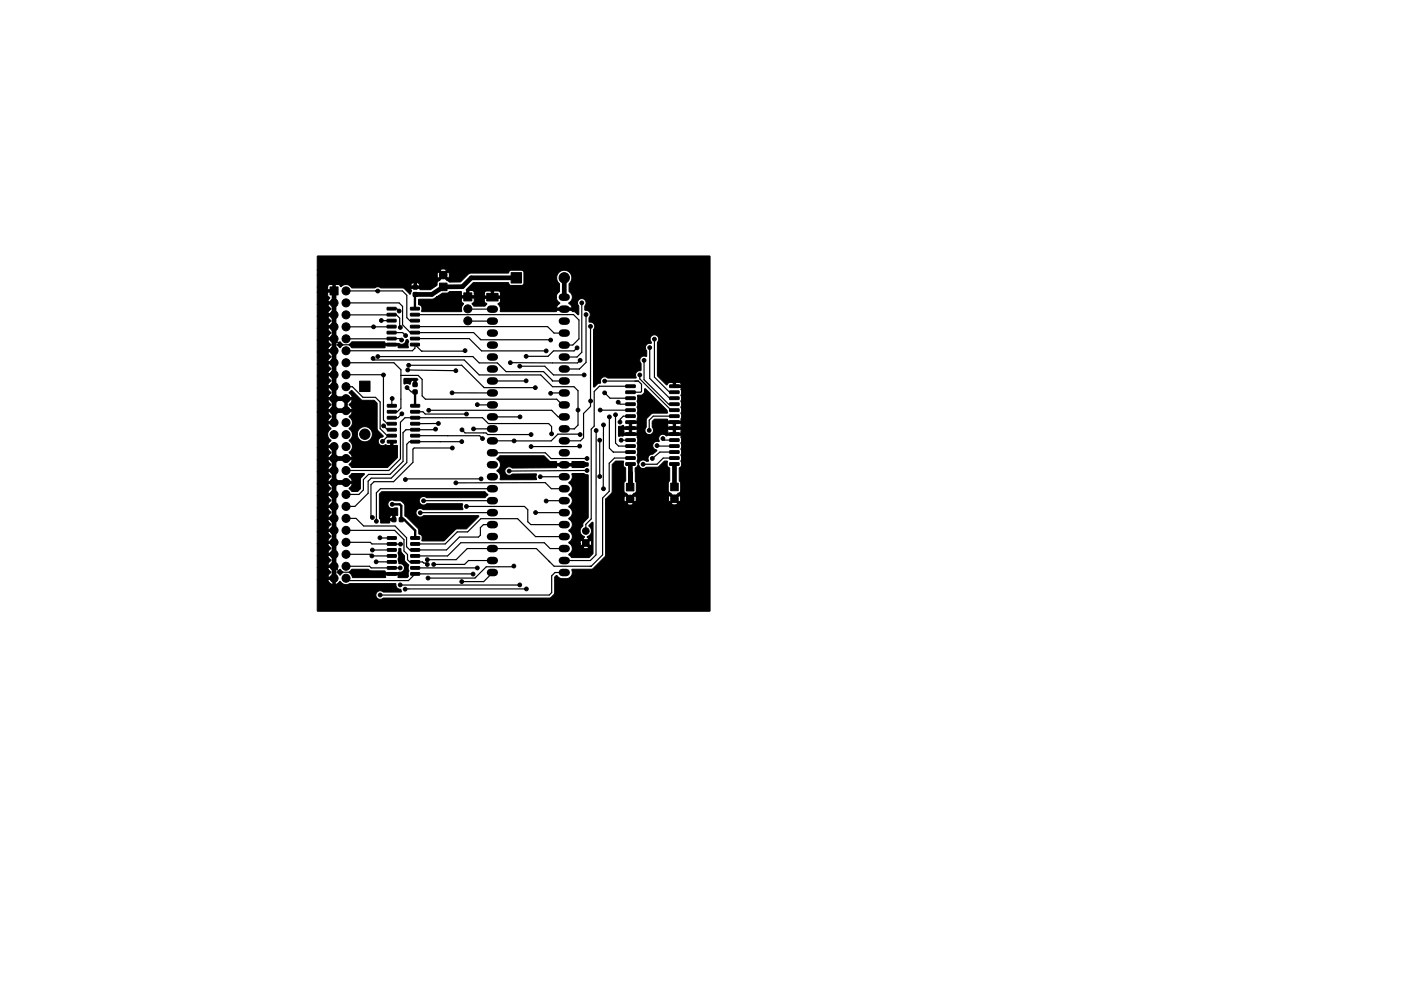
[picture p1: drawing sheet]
<svg xmlns="http://www.w3.org/2000/svg" width="297mm" height="210mm" viewBox="0 0 297 210" stroke-linecap="round" stroke-linejoin="round" font-family="sans-serif">
<g fill="#000" stroke="#000" stroke-width=".21">
<path d="M67.3 54.4l83.1-.1 .2 .1-.1 75.3h-83.2v-6.7h2.2a1.31 1.31 0 0 0 1.1 1v-1.1l-3.3 .1v-2.6h2.2l.2 .5 .5 .5-.5 .5-.2 .5h1.1v-2h-3.3v-2.5h2.2l.2 .5 .5 .5-.5 .5-.2 .5h1.1v-2h-3.3v-2.6h2.2l.2 .5 .5 .6-.5 .4-.2 .5h1.1v-2h-3.3v-2.5h2.2l.2 .5 .5 .5-.5 .5-.2 .5h1.1v-2h-3.3v-2.5h2.2l.2 .4 .5 .6-.5 .5-.2 .5h1.1v-2.1l-3.3 .1v-2.6h2.2l.2 .5 .5 .5-.5 .5-.2 .5h1.1v-2h-3.3v-2.5h2.2l.2 .5 .5 .5-.5 .5-.2 .5h1.1v-2h-3.3v-2.6h2.2l.2 .5 .5 .6-.5 .4-.2 .5h1.1v-2h-3.3v-2.5h2.2l.2 .5 .5 .5-.5 .5-.2 .5h1.1v-2h-3.3v-2.5h2.2l.2 .4 .5 .6-.5 .5-.2 .5h1.1v-2.1l-3.3 .1v-2.6h2.2l.2 .5 .5 .5-.5 .5-.2 .5h1.1v-2h-3.3v-2.7h2.2l.2 .7 .5 .5-.5 .5-.2 .5 1.6 .1v2.4h3.6l-.7-1 .6-.8 .1-.7-.1-.4-.6-.6a1.55 1.55 0 0 0 .7-1.3l1-.1 .1 .3a1.61 1.61 0 0 0 2.5 1 1.61 1.61 0 0 0-.2-2.7 1.61 1.61 0 0 0-2.4 1.4h-1l-.1-.6-.6-.5 .5-.7 .2-.5a1.35 1.35 0 0 0-.6-1.3l-.1-.2 .4-.3 .3-.6h-3.6v2.5h-1.6l.2 .5 .5 .6-.6 .6-.1 .7h-2.2v-4.9h2.2l.2 .5 .5 .5-.5 .5-.2 .5h1.1v-2h-3.3v-2.5h2.2l.2 .4 .5 .6-.5 .5-.2 .5h1.1v-2h.5v2h2v-2h.5v2h1.1l-.1-.4-.6-.7 .5-.5 .2-.5-7.4 .1v-2.6h2.2l.2 .5 .5 .5-.5 .5-.2 .5h1.1v-2h-3.3v-2.5h2.2l.2 .5 .5 .5-.5 .5-.2 .5h1.1v-2h-3.3v-2.6h2.2l.2 .5 .5 .6-.5 .4-.2 .5h1.1v-2h-3.3v-2.5h2.2l.2 .5 .5 .5-.5 .5-.2 .5h1.1v-2h-3.3v-2.5h2.2l.2 .4 .5 .6-.5 .5-.2 .5h1.1v-2.1l-3.3 .1v-2.6h2.2l.2 .5 .5 .5-.5 .5-.2 .5h1.1v-2h-3.3v-2.5h2.2l.2 .5 .5 .5-.5 .5-.2 .5h1.1v-2h-3.3v-2.6h2.2l.2 .5 .5 .6-.5 .4-.2 .5h1.1v-2h-3.3v-2.5h2.2v.8l.4 .4-.4 .8h1.1v-2h-3.3v-1.1h2.2v.6h1.1v-1.1h.5v23.9h3.6l-.7-1 .6-.5 2.1 2.1 2.7 .1 .6 .6v5.5l1.3 1.4-.9 .6-.2 .4 .1 .5 .2 .3 .5 .3 .7-.3 1.1 .2v-1h.4l.1 .1v.9h.9l.1 .1-.1 2.5-2.1 2.1h-7.5l-.6-.7 .5-.5 .2-.5h-3.6v4.6h3.6l-.1-.4-.6-.6 .6-.6h2.5l.2 .1-.8 .9-.1 2.1-.6 .7-1.2-.1-.6-.5 .7-1.1h-3.6v21.4l1-.7a1.56 1.56 0 0 0 1.3 .7l.8-.2 9.7 .1a1.15 1.15 0 0 0 1.1 1.2l.1 .4-.1 .1h-3.7l-.4-.2a.91 .91 0 0 0-1.2 1 .91 .91 0 0 0 1.5 .5h35.3l.4-.2 .7-.8v-3.5l.4-.3 .8 .6 1.4 .1a1.31 1.31 0 0 0 1.1-1.8l.1-.2 4.2-.1 2.7-2.6 .1-.4v-10.8h4.5a1.24 1.24 0 0 0 1.4 0h8a1.27 1.27 0 0 0 1.4 0l-.7-.7-.7 .7h-8l-.7-.7-.7 .7h-4.5v-.9l.1-.2h3.8l.2 .8 .7-.8h.8l.7 .8 .2-.8h6.8l.2 .7 .7-.7h.8l.7 .7a1.22 1.22 0 0 0 0-1.4l-.7 .7h-.8l-.7-.7-.2 .7h-6.8l-.2-.7-.7 .7h-.8l-.7-.7-.2 .7h-3.8l1.2-1.2 .1-.3v-5.8l.8-.7 1.6 .1v.9l.4 .5 .1 2.7-.4 .4v1.8l1.3 1.3 1.3-1.2-.2-4.9 .4-.4 .1-.4 .3 .1a.92 .92 0 0 0 1.5 .5l2.5-.1 1.3-1.2 .7-.1v1l.5 .6v2.6l-.3 .5v1.8l1.3 1.1 1.2-1 .1-1.9-.3-.5v-2.7l.5-.6-.2-.9 .2-.4-.2-.8 .2-.5-.2-.8 .2-.4-.2-.9 .2-.4-.2-.9 .2-.3-3.3 .1a.92 .92 0 0 0-1.1-.2 1.07 1.07 0 0 0-.3 1.3l-1 .2-.3 .4-.1 .4a1.1 1.1 0 0 0 .9 .9l-.9 .8-.4 .1a1.01 1.01 0 0 0-.5 1.4l-.4 .1-.5-.3h-.5l-.5 .4-.2 .4-.2-.1-.2-.5 .2-.4-.2-.8 .2-.5-.2-.8 .2-.4-.2-.9 .2-.4-.2-.9 .2-.3h-3l-.2 .1-.8 .1-.1-.1v-1.4h1.1l.1 .4-.1 .3h1.2v-.7h.5v.7h1.3l-.2-.3 .2-.4h-4.1v-.5l1-.4 .1 .4h1.2v-.8h.5v.8h1.3l-.2-.4 .2-.4h-1.8v-.4l.2-.1h1.6l-.2-.4 .2-.4-.2-.8 .2-.5-.2-.8 .2-.4-.2-.9 .2-.4-.1-.8 1.2-.2 .3-.4 .1-.7 .1-.1 4.6 4.5 .1 .6-3.1 .1-.3 .1-1 1.1-.1 1.8a.91 .91 0 0 0 .4 1.5 .91 .91 0 0 0 1.1-1.1h3l.1 .4-.1 .3h1.2v-.7h.5v.7h1.3l-.2-.3 .2-.4h-6l-.2-.5v-.8h3.2l.1 .4-.1 .4h1.2v-.8h.5v.8h1.3l-.2-.4 .2-.4h-6.2v-.4l.5-.5h2.6l.1 .4h3l-.2-.4 .2-.4-.2-.8 .2-.5-.2-.8 .2-.4-.2-.9 .2-.4-.2-.8 .2-.5-.2-.8 .2-.4h-1.7l-.1-1.1h.5v.6l1.3-.1-.4-.4-2-.1-.8 .6-1.9-1.9v-7.1a.95 .95 0 0 0-.4-1.6l-.2-.1a.91 .91 0 0 0-.9 1.1l.2 .7-.8 .2-.4 .6v.3l.2 .5v1.2l-.6-.1-.6 .3a.94 .94 0 0 0 0 1.3v1.4l-.4 .2a.98 .98 0 0 0-.6 1.5h-6l-.4-.2h-.6l-.5 .5-.1 .8-.5 .1-.8 .7h-.1l-.1-12.1a.98 .98 0 0 0 .2-1.2 .98 .98 0 0 0-1.1-.5v-.9a.97 .97 0 0 0 .1-1.1 .97 .97 0 0 0-1-.5v-.9a.91 .91 0 0 0 .1-1.1 .91 .91 0 0 0-1-.4 .93 .93 0 0 0-.4 1.5v1.8l-.1 .1-.7-.6-.6-.1v-.3h-3.3l-.1 .3h-11.8a1.56 1.56 0 0 0-.5-1.5v-.2l.5-.4v-.7h-3.4v.8l.5 .3-.4 .5-2.3 .1-.4-.5 .4-.5v-.8h-2.7v.7l.5 .5-.1 .2a1.66 1.66 0 0 0-.3 1.5h-8.4l-.1-.1v-1l-.7-.4v-1l.2-.1h2.8l.8-.5h25.4l.2 .7 .6 .6-.5 .4-.2 .6h3.3l-.3-.6-.4-.3 .1-.2a1.38 1.38 0 0 0-.1-2.4l.1-1.6a1.63 1.63 0 0 0 0-2.4 1.63 1.63 0 0 0-2.3 .1 1.63 1.63 0 0 0 .2 2.4v1.5l-.5 .6-.2 .6h-25.4l1.3-.8h1.1l.4-.3 2.4-.1 .1 .2v.7h1.1v-1.1h.5l.1 1.1h1v-.4h2.2v.5h1.4v-1.1h.6v1.1h1.4v-.8l-.4-.2-2.6-.1-.2 .2-.2 .4h-2.2l-.2-.6-1.4-.1v-.1l1.5-1.5h7.3l.5 .5 2.4 .1 .3-.2 .2-.4v-2.2l-.1-.3-.4-.2h-2.2l-.4 .2-.3 .4-8 .1-.5 .2-1.6 1.6h-2.4l-1.2-1.1-1.3 1.1-.1 .8-1.3 .8-2.2 .1-.1-.3h-1.9l.2 .5-.3 .7-1.6-1.3h-4.6l-.6-.3-.8 .3h-4.8l-.4-.5 13.6 .1v-.7h.5v.7h.7a.72 .72 0 0 0-.6-.7h-.6a.68 .68 0 0 0-.7 .6h-12.9l-.8-.2h-.4l-.7 .4-.5-.4h-1.8l-.4 .1-.1 .4h-2.2v-2.5h25.4l.2 .7 .7-.7h.7l.8 .7a1.22 1.22 0 0 0 0-1.4l-.8 .7h-.7l-.7-.8-.2 .8h-25.4v-1.1h26l.7 .7 .7-.7a1.26 1.26 0 0 0-1.4 0h-26zM70 60.9h1.7v1.7h-1.7zM71.5 73.1l.6-.6 .6 .7-.6 .6zM82.1 65.2h1.8l.1 .5-1.9 .1zM82.1 66.5h1.8l.1 .5h-1.9zM82.1 67.8l1.8-.1 .1 .5-1.9 .1zM82.1 69h1.8l.1 .5-1.9 .1zM82.1 70.3h1.8l.1 .5-1.9 .1zM82.1 71.6l1.8-.1 .1 .5-1.9 .1zM82.1 72.9l1.8-.1 .1 .5-1.9 .1zM74.5 72.6l7-.1 .1 .4h3.1a.93 .93 0 0 0 1.4-.8h.1a.37 .37 0 0 1 .3 .1 .37 .37 0 0 1 .1 .4l-.1 .3 .1 .8-.1 .1h-2l-.1-.2 .1-.2h-2.9l.1 .3-.2 .1h-6.9l-.6-.7zM87 72.9l1.9-.1v.5l-1.8 .1z"/>
<path d="M87 71.6l1.9-.1v.5l-1.8 .1zM87 70.3h1.9v.5l-1.8 .1zM87 69h1.9v.5l-1.8 .1zM87 67.8l1.9-.1v.5l-1.8 .1zM87 66.5h1.9v.5h-1.8zM87 65.2h1.9v.5l-1.8 .1zM87.6 62.1h.9v.8h-.9zM87.6 60.5h.9v.8h-.9zM93.2 60.1h1.6v1.6h-1.6zM98.3 62.1h1.7v1.7h-1.7zM103.2 62.2h2.4v1.6h-2.4zM108.4 57.8h2.2v2.2h-2.2z"/>
<path d="M76.3 80.9h2.1v2.2h-2.1zM82.1 85.8h1.9v.5l-1.8 .1zM82.1 87.1h1.9v.5h-1.8zM82.1 88.4l1.9-.1v.5l-1.8 .1zM82.1 89.6h1.9v.5l-1.8 .1zM82.1 90.9h1.9v.5l-1.8 .1zM82.1 92.2l1.9-.1v.5l-1.8 .1zM82.1 93.5l1.9-.1v.5l-1.8 .1zM87.1 93.5l1.8-.1 .1 .5-1.9 .1zM87.1 92.2l1.8-.1 .1 .5-1.9 .1zM87.1 90.9h1.8l.1 .5-1.9 .1zM87.1 89.6h1.8l.1 .5-1.9 .1z"/>
<path d="M87.1 88.4l1.8-.1 .1 .5-1.9 .1zM87.1 87.1h1.8l.1 .5h-1.9zM87.1 85.8h1.8l.1 .5-1.9 .1zM87.6 82.8h.8v.7h-.8zM87.6 81.2h.8v.8h-.8zM85.7 80.3h2.7l.2 .3h-.3l-.1 1.2h-.4l-.1-1.1a.67 .67 0 0 0-.7 .5l-.1 .3-.5-.2-.7 .2zM105.4 97.3l.6-.6h9.3l1.3 1.2h1.4v.5h3.3l-.1-.4 .2-.1h2.4l.9 .4v.6l-1 .3h-2.3l-.1-.3h-3.3l-.1 .3-9.2 .1-.6-.2a.9 .9 0 0 0-1 .6v.1a.91 .91 0 0 0 .4 .9l.5 .2 .7-.3 4.9-.1 .2 .2-.2 .4 .2 .5-.2 .2h-7.5l-.1-.2a1.32 1.32 0 0 0-.5-1.6l-.2-.1 .2-.2a1.31 1.31 0 0 0 0-2.2zM132.7 81.7h1.9l.1 .5h-2zM132.7 83l1.9-.1 .1 .5-2 .1zM132.7 84.2h1.9l.1 .5-2 .1zM132.7 85.5h1.9l.1 .5h-2zM132.7 86.8l1.9-.1 .1 .5-2 .1z"/>
<path d="M132.7 88h1.9l.1 .5-2 .1zM132.7 89.3h1.9l.1 .5-2 .1zM132.7 90.6l1.9-.1 .1 .5-2 .1zM132.7 91.8h1.9l.1 .5-2 .1zM132.7 93.1h1.9l.1 .5-2 .1zM132.7 94.4h1.9l.1 .5h-2zM132.7 95.7l1.9-.1 .1 .5-2 .1zM132.7 96.9h1.9l.1 .5-2 .1zM132.7 98.2h1.9l.1 .5h-2zM142 98.2h1.9l.1 .5h-2zM142 96.9h1.9l.1 .5-2 .1zM142 95.7l1.9-.1 .1 .5-2 .1z"/>
<path d="M142 94.4h1.9l.1 .5h-2zM142 93.1h1.9l.1 .5-2 .1zM142 91.8h1.9l.1 .5-2 .1zM142 90.6l1.9-.1 .1 .5-2 .1zM142 89.3h1.9l.1 .5-2 .1zM142 88h1.9l.1 .5-2 .1zM142 86.8l1.9-.1 .1 .5-2 .1zM142 85.5h1.9l.1 .5h-2zM142 84.2h1.9l.1 .5-2 .1zM142 83l1.9-.1 .1 .5-2 .1zM142 81.7h1.9l.1 .5h-2zM82.1 113.9l1.9-.1v.5l-1.8 .1z"/>
<path d="M82.1 115.2l1.9-.1v.5l-1.8 .1zM82.1 116.4h1.9v.5l-1.8 .1zM82.1 117.7h1.9v.5h-1.8zM82.1 119l1.9-.1v.5l-1.8 .1zM83.1 109.8h.8v.9h-.8zM74.5 120.8h3.5l.6 .3h3v.4l3.4-.1a.93 .93 0 0 0 .8-.9l-.1-.2a.91 .91 0 0 0-1-.7l-.1-.1-.2-.9 .2-.4-.2-.9 .3-1 .3 .1 .1 .8 .7 .7v1.2l.9 .7-.1 2.5-.3 .2h-1.9l.1-.5h-2.9l.2 .4-.1 .2h-6.9l-.8-1.1zM84.7 109.8h.8v.9h-.8zM87.1 119l1.8-.1 .1 .5-1.9 .1zM87.1 117.7h1.8l.1 .5h-1.9zM87.1 116.4h1.8l.1 .5-1.9 .1zM87.1 115.2l1.8-.1 .1 .5-1.9 .1zM87.1 113.9l1.8-.1 .1 .5-1.9 .1z"/>
<path d="M80.9 104.4l21.9-.1 .7 .7-.7 .6h-12.3l-.8-.3-.5 .3a.91 .91 0 0 0-.2 1.1 .91 .91 0 0 0 1.1 .4l.4-.2h7.5l.2 1.1-.2 .1h-8.2l-.2-.1a.92 .92 0 0 0-1.3 .3 .92 .92 0 0 0 .3 1.2 .92 .92 0 0 0 1.2-.1h11.6l.1 .1-2.6 2.7-2.3 .1-2.5 2.5h-4.6l-.1-.2 .1-.8-.3-.4-.4-.1-.2-1.2-2.8-2.7v-2.1l-.1-.5-.9-.6-1.7-.1-.6 .2a.91 .91 0 0 0-.1 1.2 .91 .91 0 0 0 1.2 .3h.6l.1 .1v1.4l-.1 .1-.4-.1v1.1l-1.2 .1-.1 .5-1.8-.1v-.5l-.3-.5 2.9 .1v-.7a.72 .72 0 0 0-.7 .6h-2.2v-5zM121.3 100.5h2.5l.9 .3v9l-1 1.1-.1 .7a1.33 1.33 0 0 0-.6 1.3 1.33 1.33 0 0 0 .9 1l-.3 .3 .6 .6 .7-.6-.4-.3a1.35 1.35 0 0 0 .9-1 1.35 1.35 0 0 0-.6-1.3l.7-.8h.2v6.7l-.9 .8h-3.5l-.7-.6 .1-.2a1.3 1.3 0 0 0 .6-1.3h2.3l.5 .2 .8-.2-.7-.6-.6 .6h-2.3l-.1-.5-.5-.4h2.3l.2 .6 .6-.7h.8l.6 .6a1.15 1.15 0 0 0 0-1.2l-.6 .6h-.8l-.6-.6-.2 .7h-2.3l-.1-.2 .1-.1a1.31 1.31 0 0 0 0-2.3l-.1-.1 .1-.2a1.31 1.31 0 0 0 0-2.2l-.1-.2 .1-.1a1.31 1.31 0 0 0 0-2.3l-.1-.1 .1-.1a1.31 1.31 0 0 0 0-2.3l-.1-.1 .1-.2a1.31 1.31 0 0 0 0-2.3l-.1-.1 .1-.1a1.34 1.34 0 0 0 .5-1.7zM132.8 102.5h1.6v1.6h-1.6zM142.2 102.5h1.6v1.6h-1.6zM71.5 121.3l.6-.5 .6 .6-.6 .6zM82.1 120.2h1.9v.5l-1.8 .1zM82.1 121.5h1.9v.5h-1.8zM87.1 121.5h1.8l.1 .5h-1.9zM87.1 120.2h1.8l.1 .5-1.9 .1z"/>
<circle cx="82.4" cy="58.9" r=".4"/>
<circle cx="85.7" cy="58.9" r=".4"/>
<circle cx="88" cy="58.9" r=".4"/>
<circle cx="94" cy="58.4" r=".8"/>
<circle cx="97.8" cy="56.6" r=".4"/>
<circle cx="119.6" cy="58.9" r="1.1"/>
<circle cx="125.8" cy="57" r=".4"/>
<circle cx="70.8" cy="66.8" r=".85"/>
<circle cx="70.8" cy="77" r=".85"/>
<circle cx="70.8" cy="74.4" r=".85"/>
<circle cx="70.8" cy="69.3" r=".85"/>
<circle cx="70.8" cy="71.9" r=".85"/>
<circle cx="70.8" cy="64.3" r=".85"/>
<circle cx="70.8" cy="79.5" r=".85"/>
<circle cx="73.4" cy="66.8" r=".85"/>
<circle cx="73.4" cy="77" r=".85"/>
<circle cx="73.4" cy="64.3" r=".85"/>
<circle cx="73.4" cy="69.3" r=".85"/>
<circle cx="73.4" cy="71.9" r=".85"/>
<circle cx="73.4" cy="61.7" r=".85"/>
<circle cx="73.4" cy="79.5" r=".85"/>
<circle cx="73.4" cy="74.4" r=".85"/>
<circle cx="75" cy="73.1" r=".4"/>
<circle cx="78" cy="73.1" r=".4"/>
<circle cx="79.1" cy="76" r=".4"/>
<circle cx="79.2" cy="69.3" r=".4"/>
<circle cx="80.1" cy="75.6" r=".4"/>
<circle cx="80.1" cy="61.7" r=".4"/>
<circle cx="80.8" cy="68" r=".4"/>
<circle cx="81.2" cy="73.1" r=".4"/>
<circle cx="81.3" cy="79.5" r=".4"/>
<circle cx="84.6" cy="66" r=".4"/>
<circle cx="84.9" cy="69.5" r=".4"/>
<circle cx="85.1" cy="72.1" r=".4"/>
<circle cx="86" cy="71.2" r=".4"/>
<circle cx="86.5" cy="78.5" r=".4"/>
<circle cx="86.7" cy="77.5" r=".4"/>
<circle cx="96.6" cy="65.4" r=".4"/>
<circle cx="96.6" cy="78.6" r=".4"/>
<circle cx="98.6" cy="74.4" r=".4"/>
<circle cx="99.2" cy="65.5" r=".85"/>
<circle cx="99.2" cy="68.1" r=".85"/>
<circle cx="101.7" cy="60.8" r=".4"/>
<circle cx="108.2" cy="76.9" r=".4"/>
<circle cx="108.5" cy="62.5" r=".4"/>
<circle cx="110.2" cy="77.7" r=".4"/>
<circle cx="111.5" cy="75.6" r=".4"/>
<circle cx="115.8" cy="74.4" r=".4"/>
<circle cx="115.8" cy="62.5" r=".4"/>
<circle cx="116.8" cy="72.1" r=".4"/>
<circle cx="122.4" cy="73.8" r=".4"/>
<circle cx="123" cy="76.4" r=".4"/>
<circle cx="123.4" cy="64.3" r=".4"/>
<circle cx="123.9" cy="79.5" r=".4"/>
<circle cx="124.2" cy="66.7" r=".4"/>
<circle cx="125.2" cy="69.2" r=".4"/>
<circle cx="135.6" cy="79.5" r=".4"/>
<circle cx="136.6" cy="76.4" r=".4"/>
<circle cx="137.8" cy="73.7" r=".4"/>
<circle cx="138.7" cy="71.9" r=".4"/>
<circle cx="70.8" cy="89.7" r=".85"/>
<circle cx="70.8" cy="94.7" r=".85"/>
<circle cx="70.8" cy="84.6" r=".85"/>
<circle cx="70.8" cy="97.3" r=".85"/>
<circle cx="70.8" cy="92.2" r=".85"/>
<circle cx="70.8" cy="87.1" r=".85"/>
<circle cx="70.8" cy="99.8" r=".85"/>
<circle cx="70.8" cy="82" r=".85"/>
<circle cx="73.4" cy="92.2" r=".85"/>
<circle cx="73.4" cy="84.6" r=".85"/>
<circle cx="73.4" cy="82" r=".85"/>
<circle cx="73.4" cy="89.7" r=".85"/>
<circle cx="73.4" cy="94.7" r=".85"/>
<circle cx="73.4" cy="87.1" r=".85"/>
<circle cx="73.4" cy="99.8" r=".85"/>
<circle cx="73.4" cy="97.3" r=".85"/>
<circle cx="75.6" cy="86" r=".4"/>
<circle cx="77.3" cy="92.1" r="1.1"/>
<circle cx="81.1" cy="93.6" r=".4"/>
<circle cx="81.3" cy="90.3" r=".4"/>
<circle cx="81.9" cy="98.3" r=".4"/>
<circle cx="81.9" cy="96" r=".4"/>
<circle cx="83.1" cy="84.5" r=".4"/>
<circle cx="85.2" cy="87.8" r=".4"/>
<circle cx="86.3" cy="82.2" r=".4"/>
<circle cx="86.4" cy="80.7" r=".4"/>
<circle cx="90.9" cy="87" r=".4"/>
<circle cx="92.3" cy="91" r=".4"/>
<circle cx="93" cy="89.8" r=".4"/>
<circle cx="95.8" cy="83.3" r=".4"/>
<circle cx="95.9" cy="95" r=".4"/>
<circle cx="97.9" cy="93.7" r=".4"/>
<circle cx="98" cy="91.2" r=".4"/>
<circle cx="98.9" cy="87.8" r=".4"/>
<circle cx="100.4" cy="91" r=".4"/>
<circle cx="101.2" cy="85.8" r=".4"/>
<circle cx="102.3" cy="93" r=".4"/>
<circle cx="107.2" cy="98.9" r=".4"/>
<circle cx="107.9" cy="99.9" r=".4"/>
<circle cx="109" cy="93.5" r=".4"/>
<circle cx="110.2" cy="88.4" r=".4"/>
<circle cx="111.5" cy="80.8" r=".4"/>
<circle cx="112.6" cy="94.7" r=".4"/>
<circle cx="112.6" cy="92.2" r=".4"/>
<circle cx="113.5" cy="82.2" r=".4"/>
<circle cx="116.8" cy="83.4" r=".4"/>
<circle cx="116.9" cy="92" r=".4"/>
<circle cx="122.6" cy="87" r=".4"/>
<circle cx="122.9" cy="94.6" r=".4"/>
<circle cx="123" cy="92.2" r=".4"/>
<circle cx="124.5" cy="99.8" r=".4"/>
<circle cx="124.5" cy="97.3" r=".4"/>
<circle cx="125.2" cy="85.1" r=".4"/>
<circle cx="126.4" cy="91.3" r=".4"/>
<circle cx="127.2" cy="93.4" r=".4"/>
<circle cx="127.2" cy="87" r=".4"/>
<circle cx="127.9" cy="90.1" r=".4"/>
<circle cx="128.2" cy="83.3" r=".4"/>
<circle cx="128.2" cy="80.8" r=".4"/>
<circle cx="129.2" cy="88.4" r=".4"/>
<circle cx="130.5" cy="88" r=".4"/>
<circle cx="131.1" cy="85.3" r=".4"/>
<circle cx="131.5" cy="89.5" r=".4"/>
<circle cx="131.7" cy="93.4" r=".4"/>
<circle cx="136.3" cy="98.5" r=".4"/>
<circle cx="137.6" cy="91.3" r=".4"/>
<circle cx="138.3" cy="97.3" r=".4"/>
<circle cx="139.3" cy="94.5" r=".4"/>
<circle cx="140.5" cy="93" r=".4"/>
<circle cx="70.8" cy="117.6" r=".85"/>
<circle cx="70.8" cy="112.5" r=".85"/>
<circle cx="70.8" cy="104.9" r=".85"/>
<circle cx="70.8" cy="110" r=".85"/>
<circle cx="70.8" cy="107.4" r=".85"/>
<circle cx="70.8" cy="102.4" r=".85"/>
<circle cx="70.8" cy="115.1" r=".85"/>
<circle cx="73.4" cy="107.4" r=".85"/>
<circle cx="73.4" cy="112.5" r=".85"/>
<circle cx="73.4" cy="102.4" r=".85"/>
<circle cx="73.4" cy="115.1" r=".85"/>
<circle cx="73.4" cy="117.6" r=".85"/>
<circle cx="73.4" cy="104.9" r=".85"/>
<circle cx="73.4" cy="110" r=".85"/>
<circle cx="78.8" cy="117.9" r=".4"/>
<circle cx="78.9" cy="116.7" r=".4"/>
<circle cx="79" cy="109.8" r=".4"/>
<circle cx="79.8" cy="119.2" r=".4"/>
<circle cx="79.8" cy="110.6" r=".4"/>
<circle cx="80.5" cy="114.1" r=".4"/>
<circle cx="81.4" cy="109.3" r=".4"/>
<circle cx="82.4" cy="105.6" r=".4"/>
<circle cx="83.1" cy="107" r=".4"/>
<circle cx="84.8" cy="117.5" r=".4"/>
<circle cx="84.8" cy="118.9" r=".4"/>
<circle cx="84.9" cy="115.4" r=".4"/>
<circle cx="86" cy="101.7" r=".4"/>
<circle cx="89.1" cy="108.8" r=".4"/>
<circle cx="89.8" cy="106.2" r=".4"/>
<circle cx="90.6" cy="119.8" r=".4"/>
<circle cx="90.6" cy="118.7" r=".4"/>
<circle cx="91.9" cy="119.7" r=".4"/>
<circle cx="93.5" cy="104.9" r=".4"/>
<circle cx="94.7" cy="111.3" r=".4"/>
<circle cx="96.7" cy="102.4" r=".4"/>
<circle cx="98.9" cy="107.4" r=".4"/>
<circle cx="102" cy="101.6" r=".4"/>
<circle cx="113.5" cy="108.7" r=".4"/>
<circle cx="114.5" cy="101.1" r=".4"/>
<circle cx="115.8" cy="106.3" r=".4"/>
<circle cx="124.2" cy="115.2" r=".7"/>
<circle cx="124.2" cy="112.7" r=".7"/>
<circle cx="127.2" cy="101.1" r=".4"/>
<circle cx="127.9" cy="103.7" r=".4"/>
<circle cx="133.6" cy="105.8" r=".8"/>
<circle cx="134.9" cy="118.5" r=".4"/>
<circle cx="142" cy="116.6" r=".4"/>
<circle cx="143" cy="105.8" r=".8"/>
<circle cx="70.8" cy="122.7" r=".85"/>
<circle cx="70.8" cy="120.1" r=".85"/>
<circle cx="73.4" cy="120.1" r=".85"/>
<circle cx="73.4" cy="122.7" r=".85"/>
<circle cx="78.8" cy="124.7" r=".4"/>
<circle cx="78.8" cy="121.6" r=".4"/>
<circle cx="80.6" cy="126.2" r=".4"/>
<circle cx="82.8" cy="124.8" r=".4"/>
<circle cx="84.8" cy="124.1" r=".4"/>
<circle cx="84.8" cy="120.5" r=".4"/>
<circle cx="85.9" cy="125" r=".4"/>
<circle cx="90.8" cy="122.6" r=".4"/>
<circle cx="97.9" cy="123.4" r=".4"/>
<circle cx="100.3" cy="121.8" r=".4"/>
<circle cx="101.2" cy="120.5" r=".4"/>
<circle cx="108.9" cy="120.1" r=".4"/>
<circle cx="110.2" cy="124.1" r=".4"/>
<circle cx="111.6" cy="124.9" r=".4"/>
</g>
<g fill="none" stroke="#000" stroke-width="1.6">
<path d="M104 65.6h.8M104 68.1h.8M104 70.7h.8M104 73.2h.8M104 75.7h.8M104 78.3h.8M119.2 65.6h.8M119.2 68.1h.8M119.2 70.7h.8M119.2 73.2h.8M119.2 75.7h.8M119.2 78.3h.8"/>
<path d="M119.2 63h.8M104 80.8h.8M104 83.4h.8M104 85.9h.8M104 88.4h.8M104 91h.8M104 93.5h.8M104 96.1h.8M104 98.6h.8M119.2 80.8h.8M119.2 83.4h.8M119.2 85.9h.8"/>
<path d="M119.2 88.4h.8M119.2 91h.8M119.2 93.5h.8M119.2 96.1h.8M119.2 98.6h.8M104 101.1h.8M104 103.7h.8M104 106.2h.8M104 108.8h.8M104 111.3h.8M104 113.8h.8M104 116.4h.8"/>
<path d="M104 118.9h.8M119.2 101.1h.8M119.2 103.7h.8M119.2 106.2h.8M119.2 108.8h.8M119.2 111.3h.8M119.2 113.8h.8M119.2 116.4h.8M119.2 118.9h.8M104 121.5h.8M119.2 121.5h.8"/>
</g>
<path d="M109.5 58.9h-9.6l-1.9 1.9-4 .1-2.4 1.6h-3.5M119.6 58.9v.1M119.6 59v4M70.8 61.7v28M70.8 94.7v28M70.8 97.3h2.6M70.8 84.6h2.6M70.8 87.1h2.6M133.6 98.7l.1 4.6M143 98.6v4.2M70.8 102.4h2.6M133.7 100.4v2.9" fill="none" stroke="#000" stroke-width="1"/>
<g fill="none" stroke="#000" stroke-width=".25">
<path d="M70.8 73.1l.5-.5h.7l.5 .5h2.5M73.4 77h10.1l1.5 1.4v8.2l-.8 .8h-1.1M73.4 64.3h11.2l.8 .7v3.9l1.6 1.7h13.4l1.5 1.5h14.9M73.4 71.9l11.4-.1 .3 .3M73.4 66.8h10.6l.7 .7v1.8l.2 .2M73.4 79.5h7.9v9.6l.8 .8h1M73.4 61.7h11.9l1 .9v4.8l.6 .6h1.1M79.1 76l.3 .4h19l3.2 3.1h13.1l2.4 2.5h4.6l.8 .9v7.3l-.7 .8M79.6 61.7h.5M80.1 75.6h20.1l1.4 1.4h3.8l1.9 1.8h7.9l1.9 2h2.5M80.8 68h2.2M83 70.6h2.4l.6 .6"/>
<path d="M83 69.3h-9.6M83 65.5h1.1l.5 .5M85 79.6h3.7l.8 .9v3.5l.7 .7h27.8l1.2 1.2h.4M86.4 78.5l10.3 .1M86.7 77.5h11.2l4.7 4.7h10.9M88 71.8h11.5l2.6 2.6h13.7M88 66.8l33.6-.1 1.2 1.2v4l-1.4 1.3h-1.8M88 69.3h28.1l1.4 1.4h2.1M88.1 62.5h-.1M98.6 74.4l-9.2 .1-1.4-1.4v.8l-.6 .5h-14M99.2 68.1h5.2M99.2 65.5l5.2 .1"/>
<path d="M110.2 77.7h5.3l1.9 1.8h6.4M119.6 78.3h3.2M120.3 66.7v.1M122.4 73.8l-.7 .6h-4.3l-1.2 1.2h-4.7M122.8 78.3h.1M123 76.4l-.5 .6-14.3-.1M123.4 64.3v10.4l-1 1h-2.8M124.2 66.7v10.2l-1.4 1.4M125.2 69.2v17l-1.5 1.5v5.2l-.6 .6h-3.5M135.6 79.5v.9l6.7 6.6h.7M136.5 76.4v4.1l5.3 5.3h1.2M137.8 73.7v6.6l4.2 4.2h1"/>
<path d="M138.8 71.9v8.1l3.2 3.2h1M73.4 82h1.3l2.3 2.3h2.6l1 1v5.6l1.5 1.5h1M81.3 90.3l.8 .9h1M82.3 92.4l-1.2 1.2M83.1 84.5v1.6M85.2 87.8l-.8 .8h-1.3M86.3 82.2l.9 .9h.8M88 86.1h.1M88 87.4h1.7l.4 .4h8.8M88 92.4h13.7l.6 .6M90.9 87h26l1.5 1.4h1.2M92.4 91l-.2 .2-6.1-.1-.7 .7v6.1l-2.7 2.7h-4.6l-1.1 1.1v2.2l-.9 1h-2.7"/>
<path d="M93 89.8l-5 .1M93.4 93.7h-.1M94.9 92.4h.1M95.8 83.3l8.6 .1M95.9 95h-8.1l-.3 .3v2.8l-4.1 4.1h-4.1l-.6 .6v6.7l.3 .3M97.9 93.7h-11.1l-.5 .5v3.9l-3.3 3.3h-4.3l-.7 .7v2.5l-2.7 2.8h-1.9M97.9 93.7h.1M98 91.2l.6 .6h4.5l.3 .4h9.2M100.4 91h4M100.4 91h.1M101.2 85.8l3.2 .1M104.4 88.4h5.8"/>
<path d="M104.4 96.1h11.2l1.2 1.2h7.7M109 93.5h.1M111.5 80.8h-7.1M113.5 82.2h.1M116.9 92v-1.5l-.6-.6h-12.8l-1.2-1.3h-16.4l-1 1v7.7l-2.5 2.5h-9M119.6 91h2.1M119.6 83.4h-2.8M121.7 91h.1M122.9 94.6l-10.3 .1M123 92.2l-4.7-.1-1.5 1.4h-12.4M124.5 99.8l-16.6 .1M126.4 91.3v26.4l-1.2 1.2h-5.6"/>
<path d="M127.2 93.4v7.7M127.2 87h6.5M127.9 90.1v13.6M128.2 80.8h7.1l.7 .7v1.6l-.1 .1h-2.2M128.2 83.3l1.1 1.2h4.4M129.2 88.4v6.7l.9 .8M130.1 95.9h.1M130.1 95.9h3.6M130.5 88v6l.6 .6h2.6M131.1 85.3l.4 .5h2.2M131.7 93.4h2M132.7 88.3h.1"/>
<path d="M133.7 97.2h-3.4l-1.1 1.1v6l-1.4 1.4v12l-2.5 2.4h-7.8l-3.8-3.7h-14.6l-2.4 2.3h-6.1M133.7 88.3h-1.5l-.7 .6v.6M133.7 93.4h.1M133.7 81.9h-6.6l-1.1 1.2v7.3l-.7 .7v19l-1.1 1.1v1.5M139.3 94.5l3.7 .1M140.5 93l.4 .4h2.1M143 98.5h.1M143 88.3h-4.5l-.9 .8v2.2M143 95.9h-3.1l-1.6 1.4M143 97.2h-2.4l-1.3 1.3h-3M73.4 115.1h5.1l.4 .3h6M73.4 117.6h5.1l.3 .3h4.3"/>
<path d="M73.4 110h2.1l1.6 1.6h6.6l2.5 2.5v1.9l.7 .7h7.8l2.7-2.8h4l.4-.4v-1.6l.7-.6h1.9M73.4 112.5h10.3l2 2v2.4l.7 .7v1.1l.5 .5h2.7l.3 .3h.4l.3 .3M79.7 119.2h3.4M80.6 114.1h.1M80.6 114.1h2.5M83.1 116.7h-4.1M96.7 102.4h18.9l1.3 1.3h2.7M98.9 107.4h12.3l.7 .7v2.6l.6 .6h7.1M102 101.6h-15.9l-.1 .1M104.4 108.8h-15.3M104.4 106.2h-14.6M104.4 103.7h-23.7l-.9 .8v6.1"/>
<path d="M104.4 118.9h-5l-.9 .8h-6.5M113.5 108.7l6.1 .1M114.5 101.1h5.1M119.6 113.8h-6.1l-3.7-3.8h-7.8l-2.9 2.8h-2.1l-2.6 2.6h-6.4M119.6 116.4h-3l-1.2-1.3h-17.7l-2.8 2.8h-6.9M119.6 106.2l-3.8 .1M133.7 103.3h.1M70.8 120.1l1.3 1.3h2.3M73.4 120.1h4.9l.4 .4h6.1M83.1 120.5h.1M84.8 124.1h25.4M88 120.5h13.2"/>
<path d="M100.3 121.8h-12.3l-1.4 1.4h-12.7l-.5-.5M101.2 120.5h.1M104.4 121.5l-1.9 1.9h-4.6M108.9 120.1l-.1 .1h-5.7l-2.4 2.4h-10M111.6 124.9l-25.7 .1M119.6 121.5h-1.9l-.7 .7v3.5l-.6 .5h-35.8"/>
</g>
<path d="M88 62.5v3M88 83.1v3M83.1 107h1.6l.4 .3v2.9h.6l2.3 2.4v1.5" fill="none" stroke="#000" stroke-width=".5"/>
</svg>
